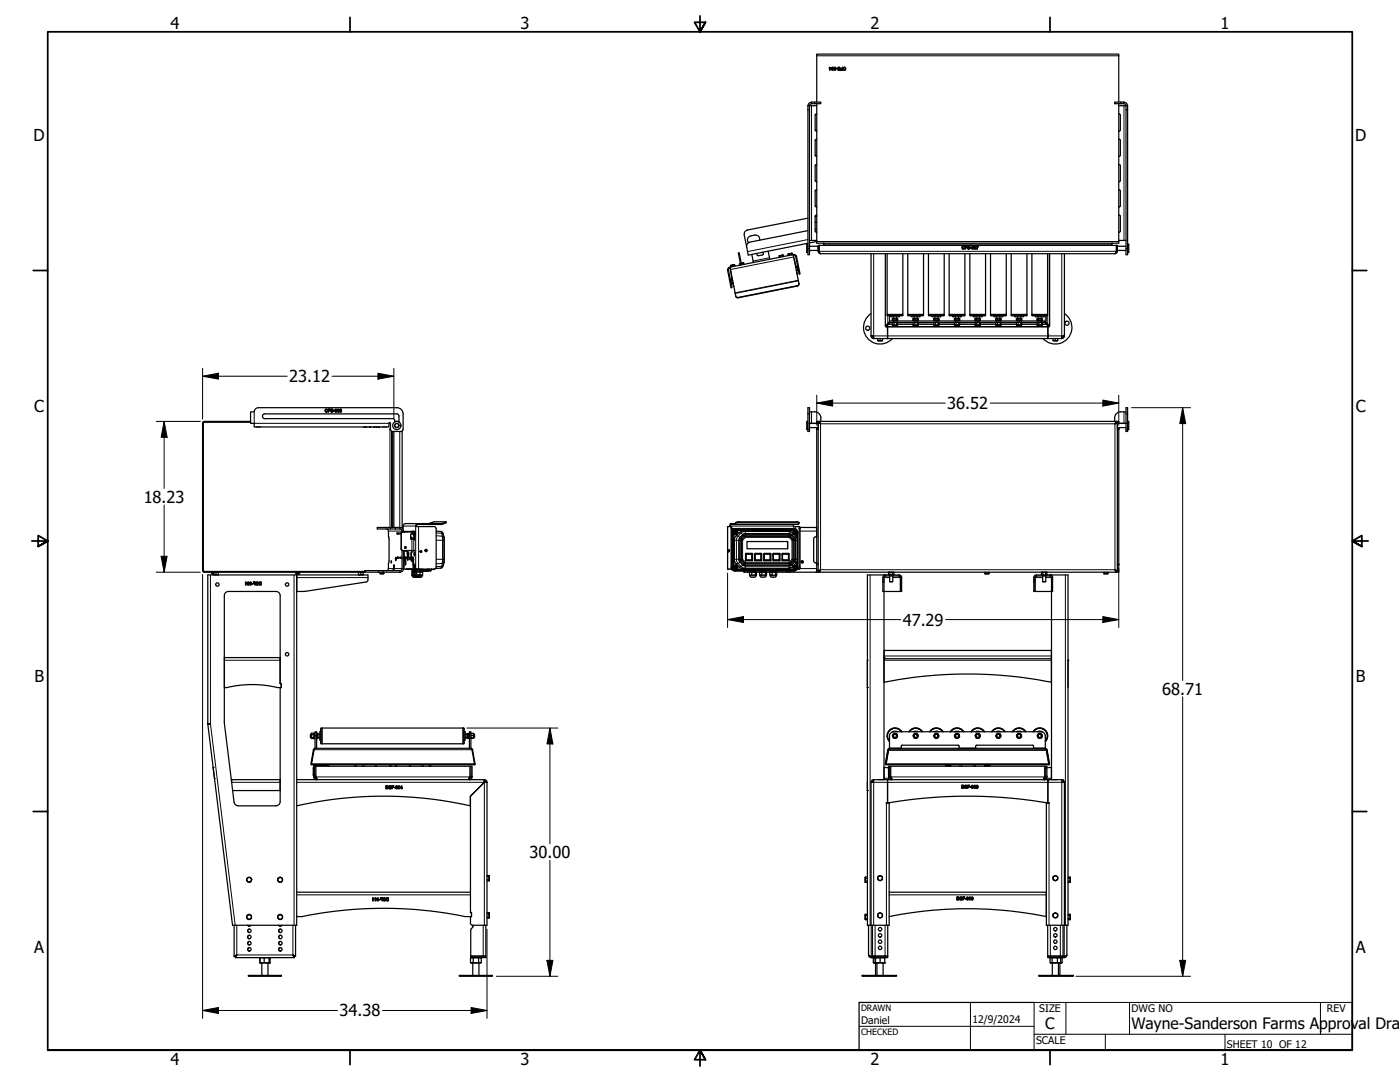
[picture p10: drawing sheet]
<svg xmlns="http://www.w3.org/2000/svg" width="559mm" height="432mm" viewBox="0 0 559 432" stroke-linecap="round" stroke-linejoin="round" font-family="sans-serif">
<defs><g id="words">
<g font-size="6.6">
<text x="68.1" y="11.7">4</text>
<text x="207.8" y="11.7">3</text>
<text x="347.5" y="11.7">2</text>
<text x="487.2" y="11.7">1</text>
<text x="13.4" y="56.4">D</text>
<text x="540.9" y="56.4">D</text>
<text x="115.4" y="152.5">23.12</text>
<text x="13.7" y="164.3">C</text>
<text x="378.1" y="163.3">36.52</text>
<text x="541.2" y="164.3">C</text>
<text x="57.4" y="200.7">18.23</text>
<text x="360.3" y="249.6">47.29</text>
<text x="13.7" y="272.3">B</text>
<text x="541.2" y="272.3">B</text>
<text x="463.9" y="277.2">68.71</text>
<text x="211.3" y="342.4">30.00</text>
<text x="13.7" y="380.2">A</text>
<text x="541.2" y="380.2">A</text>
<text x="135.5" y="405.6">34.38</text>
<text x="68.1" y="424.9">4</text>
<text x="207.8" y="424.9">3</text>
<text x="347.5" y="424.9">2</text>
<text x="487.2" y="424.9">1</text>
</g>
<g font-size="6.3">
<text x="417.2" y="410.6">C</text>
<text x="451.6" y="410.7">Wayne-Sanderson Farms Approval Dra</text>
</g>
<g font-size="4.2">
<text x="414.8" y="403.9">SIZE</text>
<text x="451.6" y="403.9">DWG NO</text>
<text x="529.7" y="403.9">REV</text>
<text x="343.7" y="408.8">Daniel</text>
<text x="388.1" y="408.2">12/9/2024</text>
<text x="413.5" y="416.6">SCALE</text>
<text x="489.7" y="418.3">SHEET 10 OF 12</text>
</g>
<g font-size="3.5">
<text x="343.7" y="403.4">DRAWN</text>
<text x="343.7" y="412.9">CHECKED</text>
</g>
</g></defs>
<!-- layer: Visible (ANSI) -->
<g fill="none" stroke="#000" stroke-width=".49">
<path d="M331.1 26.8l.2 .3h.5l-.6 .9-.3-.7zM331.3 27.3h.3l-.3 .5zM332.1 27.1a.35 .35 0 0 1 .5 .3 .35 .35 0 0 1-.5 .3zM332.1 26.8a.53 .53 0 0 1 .7 .7 .53 .53 0 0 1-.9 .2zM333 27a.48 .48 0 0 1 .7 .4 .48 .48 0 0 1-.8 .4zM333.1 27.1a.35 .35 0 0 1 .4 .3 .35 .35 0 0 1-.5 .3zM333.8 27.3l.4 .1zM334.4 27l.6-.2 .3 .4a.31 .31 0 0 0-.4-.3 .31 .31 0 0 0-.2 .5h.3a.35 .35 0 0 1 .1 .7 .36 .36 0 0 1-.6-.4l.3 .3 .3-.2-.7-.5zM335.6 27.4h.5l.2-.6v1.3h-.8l.6-.2v-.3zM336.7 27a.56 .56 0 0 1 .8 .1 .56 .56 0 0 1-.2 .8 .56 .56 0 0 1-.8-.2 .47 .47 0 0 0 .8 .1 .47 .47 0 0 0-.1-.7 .47 .47 0 0 0-.7 .2zM322.5 42.2h3.5M323.9 40.7h3.7v.7h-3.7l-.5 .2-.3 .6v59.4h-.6v-59.4"/>
<path d="M323.9 40.8l-.8 .3-.6 1.1M326 40.7v-19.1h120.5v19.1M326 41.4v55.6h120.5v-55.6M326 55.6l-.6 .4v6l.6 .4M326 45.5l-.6 .4v6l.6 .4M446.5 55.6l.7 .4v6l-.7 .4M446.5 45.5l.7 .4v6l-.7 .4M446.5 42.2h3.6M448.6 40.8l1.2 .6 .2 .8M448.6 40.7h-3.7v.7h3.7l.6 .2 .2 .6v59.4h.7v-59.4M325.4 76.2v5.9l.4 .4M325.4 66.1v6l.4 .4"/>
<path d="M325.8 72.5h.2M326 75.8l-.6 .4M326 65.7l-.6 .4M446.5 75.8l.7 .4M446.5 65.7l.7 .4M446.5 72.5h.3M447.2 76.2v5.9l-.4 .4M447.2 66.1v6l-.4 .4M299.3 96.7l-1 .7-.3 1.2M303.2 95.9a1.68 1.68 0 0 0-1.9-2.1l-1.6 .4a1.64 1.64 0 0 0-.9 2.7M322 97.5h.3v3.3h-.3zM322.3 99.9h.2"/>
<path d="M322.3 98.3h.2M322.5 87.1l-24.1 4.7a1.64 1.64 0 0 0-1.3 1.9l1.6 8.1 23.8-4.7M322.5 92l-23.2 4.6M323.1 98.3h3.5v1.6h-3.5M323.1 96h2.9M325.4 88.7h.6M325.8 92.7h.2M325.8 82.6h.2M325.9 96l.1 .4-2.9 .5M326 85.9l-.6 .4v5.9l.4 .4M326 86.4l-.6 .1M326 91.3l-.6 .1"/>
<path d="M326.6 97.9h.3v2.4h-.3zM328.4 97l.4 .5M328.8 97v.9v-.5M384 98.4l.5-.3 .5 .5a.47 .47 0 0 0-.8-.1 .47 .47 0 0 0 .1 .7 .47 .47 0 0 0 .7-.2 .6 .6 0 0 1-.9 .3 .6 .6 0 0 1-.1-.9zM385.2 98.2h.8l-.6 .1v.4h.5l-.5 .1v.6zM386.3 98.2h.7l.1 .3-.3-.2-.4 .2 .5 .3a.37 .37 0 0 1-.1 .6 .37 .37 0 0 1-.5-.4l.2 .3 .5-.2-.7-.4zM387.3 98.9l.4 .1zM388 98.3a.51 .51 0 0 1 .7 .5 .51 .51 0 0 1-.8 .4zM388.1 98.4a.38 .38 0 0 1 .5 .4 .38 .38 0 0 1-.5 .3zM389 98.3a.52 .52 0 0 1 .6 .5 .52 .52 0 0 1-.7 .5zM389.1 98.4a.38 .38 0 0 1 .4 .4 .38 .38 0 0 1-.5 .3zM389.7 98.2h.9l-.5 1.2 .3-1z"/>
<path d="M443.7 97v.9v-.5M444.1 97l-.4 .5M445.6 97.9h-118.6v2.4l.5 .9M445.6 97.9v2.4M445.6 97.9v2.4h.4M445.6 97.9h.4v2.4M446.5 85.9l.7 .4v5.9l-.4 .4M446.5 92.7h.3M446.5 82.6h.3M446.5 96h2.9M449.4 98.3h-3.4v1.6h3.4M450.1 99.9h.1"/>
<path d="M450.1 98.3h.1M450.2 97.5h.3v3.3h-.3zM291.4 106.6l-.8 .5-.2 .7 1.4 7h.3l-1.3-7.1 .1-.4 .5-.3M291.6 106l.1 .6M291.6 108.1l.4 3.5M291.8 105.9l-.2 .1M292 105.9l.1 .6M292.3 113l.6 1.4M292.3 111.5l-.5 .1-.1 .4M292.4 105.8l-.6 .1M292.4 111.9l-.7 .1 .3 1 .6-.1M292.8 105.8h-.4"/>
<path d="M292.8 105.8l.1 .5M293 105.7l-.2 .1M293 105.7h.2M293 105.7l-.6 .1M293.2 105.7l.1 .5M295.2 105.3l.1 .5M295.4 105.2h.1M295.4 105.2l-.2 .1M295.5 105.2l-.5 .7M295.5 105.2h-.1M295.9 105.1l-.1 .7M295.9 105.1l-.9-4.2h-.3l.8 4.3"/>
<path d="M295.9 105.1h.1M296.4 105.1h-.4M296.4 105.1l.1 .5M296.6 105l-.2 .1M296.6 105h.2M296.6 105l-.6 .1M296.6 105h.1M296.7 105h.1M296.8 105l.1 .5M300.1 101.5l.6 3.3M304.6 100.6v1l-1.9 .5-.4-.2-.2-.8M306.6 100.2l.7 3.3"/>
<path d="M311 102.2l.1 .5M311.1 102.1l-.1 .1M311.4 102.1l.1 .5M311.8 102l-.7 .1M312.2 101.9l-.4 .1M312.2 101.9l.1 .6M312.4 101.8l-.2 .1M312.4 101.8h.2M312.4 101.8l-.6 .2M312.6 101.8l.1 .6M314.5 101.5l.1 .5M314.7 101.4l-.2 .1"/>
<path d="M315 101.4l.1 .5M315.3 101.2h.5M315.3 101.2l-.6 .2M315.8 101.2l.1 .5M315.9 101.1l-.1 .1M315.9 101.1h.3M315.9 101.1l-.6 .1M316.2 101.1l.1 .6M316.6 101.6l.9 .1 .4 .6 1.4 7.1h-.3l-1.4-7-.3-.4h-.6M316.9 103.1l1 3.3M317.6 106.5l.5-.1 .2 .4M318.2 107.8l-.1 1.5"/>
<path d="M318.3 106.8l.2 .9-.6 .2M318.3 106.8l-.7 .1M318.9 113.1l-2.3-11.5-25.2 5 2.3 11.5M318.9 113.1l-.1 .6-.6 .5-23.6 4.7-.7-.2-.2-.6M318.9 113.1l-.1 .5-.6 .4-23.8 4.7-.7-.6M326.6 100.3l.2 .7 .7 .2M326.9 100.3l.3 .5M327.5 101.2h117.5M347.7 101.2v32.9M353.4 101.2v28.9M354.1 101.2v24.3h6.3v-24.3M362.3 101.2v24.3h6.3v-24.3"/>
<path d="M370.6 101.2v24.3h6.3v-24.3M378.8 101.2v24.3h6.3v-24.3M387.1 101.2v24.3h6.3v-24.3M395.4 101.2v24.3h6.2v-24.3M403.6 101.2v24.3h6.3v-24.3M411.9 101.2v24.3h6.2v-24.3M418.9 101.2v29M424.9 101.2v32.9M445.6 100.3l-.6 .9M445.6 100.3l-.2 .5M446 100.3l-.3 .7-.7 .2M347.7 125.1a6.6 6.6 0 0 0-1.5 9.9 6.6 6.6 0 0 0 10 .1"/>
<path d="M347.7 134.1l.1 .6 .9 .4M347.7 134l1 .1v1M347.7 134.1h.4M348.1 134.1l.6 .6M348.1 134v.1M348.3 134.1l.4 .4M348.7 135.1h75.1M350.3 135.9l.5 .1M350.3 135.1v.8M350.8 136h.9M351.3 135.9l-.5 .1M351.3 135.9l.4 .1"/>
<path d="M351.3 135.1v.8M352.2 135.9l-.5 .1M352.2 135.1v.8M353.7 130.4h65M354.1 125.5v.3M354.1 125.8l6.1 .2M354.3 130.4v4.7zM354.4 129.1h.2l-1.2 1.1h.2M354.4 129.1l-1 1.1M354.6 129.1l-1 1.3 1-1M354.6 129.1v.3M354.6 129.4l-.9 1h64.9"/>
<path d="M354.8 128.9l-.2 .2M354.9 128.8l.1-.1-.6 .4M354.9 128.9l-.2 .2M355 128.8l-.2 .1M355 128.7l-.4 .7M355 128.7v.1M355.3 126l.2 .4h3.5l.1-.4M356.2 129.7l2 .1M356.2 129.7l1.9 .1M356.2 127.9l1.1 .1M356.2 127.3v.6M356.2 128.8v.9"/>
<path d="M356.2 128.7h.1M356.6 129.8v.3h1.3v-.3M356.6 126.4v.8M356.6 128v.1M356.7 128.1h-1.7v.6M356.7 128.1h58.9M356.8 128.7h.2M356.8 127.3v.6M356.9 128.8v.9M357.3 127.2l1 .1M357.3 127.2l-1.1 .1M357.8 128.7h.2l-.1 1"/>
<path d="M357.9 126.4v1.7M358.2 129.7v.1M358.2 128.7l-.1 1.1M358.3 127.9l-1 .1M358.3 127.3v.6M360.4 125.5l-.2 .5M362.3 125.5v.3M363.6 126l.2 .4h3.4l.2-.4M364.4 129.7h2.1M364.4 127.9l1.1 .1M364.4 127.3v.6M364.4 128.8v.9"/>
<path d="M364.4 127.3h.1M364.4 127.9h.1M364.5 127.9l1 .1M364.5 128.7h.1M364.9 129.8v.3h1.2v-.3M364.9 126.4v.8M364.9 128v.1M365 128.7h.3M365 127.3v.6M365.1 128.8v.9M365.5 127.2l1 .1M365.5 127.2l-1 .1"/>
<path d="M365.5 127.2l1.1 .1v.6l-1.1 .1M365.5 127.2l-1.1 .1M366 128.7h.2v1M366.1 126.4v1.7M366.5 128.7v.1M366.5 127.9l-1 .1M366.5 128.8v.9M368.6 125.5l-.2 .5-6-.2M370.6 125.5l.2 .5h5.9l.2-.5M371.8 126l.2 .4h3.5l.1-.4M372.7 129.7l2 .1M372.7 127.9l1.1 .1"/>
<path d="M372.7 127.3v.6M372.7 127.3h.1M372.7 127.9h.1M372.8 128.7l-.1 1M373.1 126.4v.8M373.1 128v.1M373.3 128.7h.2M373.3 127.3v.6M373.4 128.8v.9M373.8 127.2l1 .1M373.8 127.2l-1.1 .1M374.3 128.7h.2"/>
<path d="M374.3 127.3v.6M374.4 126.4v.8M374.4 128v.1M374.4 128.8v1.3h-1.3v-.3M374.7 129.7v.1M374.8 128.7v.1M374.8 128.8v.9h-2.1M374.8 127.9l-1 .1M374.8 127.3v.6M378.8 125.5l.3 .5h5.8l.2-.5M380.1 126l.2 .4h3.4l.2-.4M380.9 129.7l2 .1"/>
<path d="M380.9 127.9l1.2 .1M380.9 127.3v.6M380.9 128.8v.9M381 128.7h.1M381.4 129.8v.3h1.2v-.3M381.4 126.4v.8M381.4 128v.1M381.5 128.7h.3M381.5 127.3v.6M381.6 128.8v.9M382.1 127.2l.9 .1M382.1 127.2l-1.2 .1"/>
<path d="M382.1 127.2l1 .1M382.5 128.7h.2M382.6 126.4v1.7M382.7 128.8v.9M383 129.7l-.1 .1M383 128.7v1h-2.1M383 127.9l-.9 .1M383.1 127.9l-1 .1M383.1 127.3v.6M387.1 125.5v.3M387.1 125.8l.2 .2M387.3 126h5.9"/>
<path d="M388.3 126l.2 .4h3.5l.1-.4M389.2 129.7l2 .1M389.2 129.7l1.9 .1M389.2 127.9l1.1 .1M389.2 127.3v.6M389.2 128.8v.9M389.3 128.7h.1M389.6 129.8v.3h1.3v-.3M389.6 126.4v.8M389.6 128v.1M389.8 128.7h.2M389.8 127.3v.6"/>
<path d="M389.9 128.8v.9M390.3 127.2l1 .1M390.3 127.2l-1.1 .1M390.3 127.2l1 .1v.6l-1 .1M390.8 128.7h.2l-.1 1M390.9 126.4v1.7M391.2 129.7v.1M391.3 128.7v.1M391.3 129.7l-.2 .1M391.3 127.9l-1 .1M391.3 128.8v.9M393.4 125.5l-.2 .5"/>
<path d="M395.4 125.5l.2 .5h5.8l.2-.5M396.6 126l.2 .4h3.4l.2-.4M397.4 129.7l2.1 .1M397.4 127.9l1.2 .1M397.4 127.3v.6M397.4 128.8v.9M397.4 127.3h.1M397.4 127.9h.1M397.5 127.9l1.1 .1M397.5 128.7h.1M397.9 129.8v.3h1.2v-.3M397.9 126.4v.8"/>
<path d="M397.9 128v.1M398 128.7h.3M398 127.3v.6M398.1 128.8v.9M398.6 127.2l1 .1M398.6 127.2l-1.1 .1M398.6 127.2l-1.2 .1M399 128.7h.2v1M399.1 126.4v1.7M399.5 129.7v.1M399.5 128.7l.1 .1M399.6 128.8l-.1 .9h-2.1"/>
<path d="M399.6 127.9l-1 .1M399.6 127.3v.6M403.6 125.5l.2 .5h5.9l.2-.5M404.8 126l.3 .4h3.4l.2-.4M405.7 129.7l2 .1M405.7 127.9l1.1 .1M405.7 127.3v.6M405.7 127.3h.1M405.7 127.9h.1M405.8 128.7l-.1 1M406.2 126.4v.8M406.2 128v.1"/>
<path d="M406.3 128.7h.2M406.3 127.3v.6M406.4 128.8v.9M406.8 127.2l1 .1M406.8 127.2l-1.1 .1M407.3 128.7h.2M407.4 127.3v.6M407.4 126.4v.8M407.4 128v.1M407.5 128.8l-.1 1.3h-1.2v-.3M407.7 129.7v.1M407.8 128.7v.1"/>
<path d="M407.8 128.8v.9h-2.1M407.8 127.9l-1 .1M407.8 127.3v.6M411.9 125.5l.2 .5h5.9l.1-.5M413.1 126l.2 .4h3.4l.2-.4M413.9 129.7l2.1 .1M413.9 127.9l1.2 .1M413.9 127.3v.6M413.9 128.8v.9M414 128.7h.1M414.4 129.8v.3h1.2v-.3M414.4 126.4v.8"/>
<path d="M414.4 128v.1M414.5 128.7h.3M414.5 127.3v.6M414.7 128.8v.9M415.1 127.2l1 .1M415.1 127.2l-1.2 .1M415.5 128.7h.2v1M415.6 128.1h1.6v.6h-62.2M415.6 126.4v1.7M416 129.7v.1M416 128.7v1h-2.1M416.1 127.9l-1 .1"/>
<path d="M416.1 127.3v.6M417.3 128.8l.2 .2zM417.3 128.8l.3 .3M417.3 128.8h.1M417.3 128.8l.4 .3M417.6 129.1l1 1.3-1-1M417.6 129.1v.3M417.7 129.1l1.2 1-1-1M417.7 129.1l.2 .1M417.7 129.2l1 1.2zM417.7 129.2l1.2 1M417.9 129.1l-.7-.4 .4 .7"/>
<path d="M417.9 129.2l1 1M418.2 135h.1M418.2 133.9v.1M418.2 134.4v.1M418.3 130.4v4.7v-1M418.3 129.7v.1M420.3 135.9l.5 .1M420.3 135.1v.8M420.8 136h.9M421.3 135.9l-.5 .1M421.3 135.9l.4 .1M421.3 135.1v.8"/>
<path d="M422.2 135.9l-.5 .1M422.2 135.1v.8M424.2 134.1l-.4 .4M424.4 134.1l-.6 .6M424.4 134.1h.5M424.4 134v.1M424.9 134.1l-.2 .6-.9 .4M424.9 134l-1.1 .1v1M424.9 125.1a6.6 6.6 0 0 1 1.4 9.9 6.6 6.6 0 0 1-10 .1M81.1 168.8v58.9l.2 .4h64.3M81.5 168.4l-.4 .4M81.5 168.4h18.5"/>
<path d="M81.5 168.5l-.4 .4M100 168.2h-18.5l-.6 .4 .1 59.6 64.6 .2M102.3 170.4h1.7M103.1 162.7l-1.1 .5-.5 1.2h-1.5v4.5h1.5v1.5h53.7v-1.5l.3-.3 .4 .3v2.8l.5 .4 3.7 .1 .6-.3 .2-.5-.1-6.8-.4-1-1.4-.8-55.9-.1M129.9 163.3l.5-.1 .3 .4a.46 .46 0 0 0-.7-.1 .46 .46 0 0 0 .1 .7 .46 .46 0 0 0 .7-.2 .62 .62 0 0 1-1 .3 .62 .62 0 0 1 .1-1zM131 163.2h.8l-.6 .2v.4h.6l-.6 .1v.6zM132.1 163.3h.7l.1 .3-.3-.3-.4 .2 .5 .3a.37 .37 0 0 1-.1 .7 .37 .37 0 0 1-.5-.4l.2 .3 .5-.3-.7-.3zM133.1 163.9l.4 .1zM133.8 163.3a.51 .51 0 0 1 .7 .6 .51 .51 0 0 1-.8 .4zM133.9 163.5a.37 .37 0 0 1 .4 .4 .37 .37 0 0 1-.5 .3zM134.8 163.3a.51 .51 0 0 1 .6 .6 .51 .51 0 0 1-.7 .4zM134.9 163.4a.37 .37 0 0 1 .4 .5 .37 .37 0 0 1-.5 .2z"/>
<path d="M135.7 163.3h.6l-.5 .1-.1 .3a.41 .41 0 0 1 .6 .2 .41 .41 0 0 1-.2 .6 .41 .41 0 0 1-.6-.4l.2 .2a.3 .3 0 0 0 .5-.2 .3 .3 0 0 0-.2-.4 .3 .3 0 0 0-.4 .2zM145.2 170.4h.7M145.5 170.4h.1M146.3 170.4h.1M147.3 170.4h.8M147.6 170.4h.3M149 170.4h.6M149.2 170.4h.2M150 170.4h.6M150.2 170.4h.2M150.9 170.4h.7M151.1 170.4h.2"/>
<path d="M152.8 170.4h1.6M155.8 169.4h.1M155.9 171.2h-.3l.3 .1M156.3 172.1v38.4M157.2 172.2v38.3M157.5 168.4v-.9l-.4-.4h-51.5a.96 .96 0 0 1-.8-1 .96 .96 0 0 1 .8-.9h52.8l.8 .5v2.7M157.5 168.2h.7M158.6 168.2h.6M160.5 172.1v38.7M322 168.2h.3v3.2h-.3zM322.3 169h.2M322.3 170.6h.2"/>
<path d="M322.5 162.7h.6v9.5h-.6zM323.1 168.9v.1M323.1 164.4a3.9 3.9 0 0 1 4 .9l.6 1.5M323.1 168.9l3.5 .1v1.6h-3.5M326 170.6v54.6h.6M326 169v-.8h120.5v.8M326.1 171.3h.5M326.6 168.6l.9 .5M326.6 168.6v59.4M327 168.2l.5 .9zM327.6 166.8v1.4M444.9 166.8v1.4"/>
<path d="M445.6 168.5v-.3l-.6 .9M445.6 168.5l-.6 .6M445.6 168.6l-.6 .5M445.6 168.6h.4M446 168.6l-1 .5M446 171.3h.5M446 168.6v59.4M446.5 171.3v53.9h-.5h.5M446.5 170.6v.7M446.6 171.2l-.1 .1M447.4 164.3l-1.6 .6-.7 .8-.2 1.1M447.4 164.4h2"/>
<path d="M449.4 169h-3.4v1.6h3.4M449.4 162.7h.7v9.5h-.7zM449.4 168.9v.1M450.1 169h.1M450.1 170.6h.1M450.2 168.2h.3v3.2h-.3zM154.2 211.1l.8 .6v2.5M155 214.2h.1M155.1 214.2v10.4M158.6 212.7v.4h.5M158.6 213.1l-.1-.4h.6v.4M158.9 213.1h.2"/>
<path d="M160.1 219.1l.6 .6M160.1 212.9v6.2M160.2 212.7h-.6v.4h.4M160.2 219.1l.6 .6M160.5 219.6v7.3l-.5 .7-14.4 .1v.7h14.1a1.44 1.44 0 0 0 1.4-1.5v-7.2M160.7 219.7h4.5l-.9 .2-.2 1.9M160.7 212.3l-.6 .6M160.7 212.3h4.3M160.8 212.3l-.6 .6M161.1 212.3a1.5 1.5 0 0 0-1.4-1.8h-9.1v.6h9.1a.94 .94 0 0 1 .8 1.3M161.1 212.1l.1 .2M161.4 219.7l1.3 .2 .1 .3a1.11 1.11 0 0 1 0 1.5"/>
<path d="M161.4 212.3l1.3-.2v.2M161.7 218.2l.3 .2-.3 .4zM161.8 219.7l.1 .2M161.9 212.1l-.1 .2M161.9 218.2v.6M162.4 219.9l.3 2.5M163.9 214.4h.1M164 214.4v.7M164.3 214.4l.1 .7zM164.4 212.1v.2M164.9 213.1l-1 .2 .2 1.8M164.9 213.1l.2 .4"/>
<path d="M165 213.5h.1M165 212.1h.1M165.1 213.5l.1-.4v2h-1.1M165.1 212.1l-.2 1M165.1 212.1l.1 .3M165.2 212.4v.7zM165.2 212.1h-1.2v.2M165.2 212.1v.3M165.2 212.1h.5l.1 .7-.1 .7h-.7M165.3 212.8h.5M165.4 214v1.5zM166.8 209a.98 .98 0 0 0-.9 1.1h7.6l.4 .3 .2 16.1-.6 .6h-12.5"/>
<path d="M168 219.7a.35 .35 0 0 1 .3 .4 .35 .35 0 0 1-.3 .4M170 219.3a.44 .44 0 0 1 .4 .4 .44 .44 0 0 1-.4 .4M174.1 211.9l2 .2 .7 .8 .4 2.2v8.6l-.4 2.3-.3 .5-2.7 .4M176.9 213l.4 2.2v8.4l-.4 2.2M178 208.2l-1.8 .8h-14.4a1.03 1.03 0 0 0-.9 1.1l-.1 1M178 208.2h-4.7l-2.2 .8M178 208.3l.1 .3-1.8 .7h-9.5l-.5 .3-.1 .5M290.4 210.1h1.6l.1 .5-.1 16.5h-1.6zM290.6 219.7v.8zM291 219.3v.8zM291.6 210.1v17M292.8 211l-.7 .4"/>
<path d="M292.8 211h.1M293.1 212.4v.3M293.2 212.1l-.1 .8M293.3 211h23.7a1.65 1.65 0 0 1 1.5 1.5v13.8a1.62 1.62 0 0 1-1.7 1.6h-23.8l-1-.8M293.3 211l-1.2 .5M293.3 211.9a.57 .57 0 0 1 .5 .6 .57 .57 0 0 1-.5 .6M293.3 210.9l-1.1 .5M293.6 211.8a.74 .74 0 0 1 .6 .7 .74 .74 0 0 1-.6 .8M293.7 213.1l.2-.2-.3 .3M293.8 212l.1 .1M293.9 212.1l-.5-.2 .6 .2M293.9 213l-.5 .2 .6-.2"/>
<path d="M293.9 212.1v.9M293.9 212.1h.1M294 212.1l-.1 .9M295 212.6l1.8-.7h17.7l1.4 .4 1.9 1.8 .4 .8 .1 8.5-.3 .9-1.7 1.9-2.1 .7h-17.4l-1.3-.3-1.9-1.8-.5-1.2v-8.3l.5-1.3zM296.5 213.4l.8-.5h18l.5 .3 1.8 2.1-.1 8.6-2.2 2h-18l-.6-.3-1.5-1.4-.3-.9v-7.8l.2-.7zM297.2 214.1l17.9-.1 1.4 1.5v7.8l-1.4 1.5h-17.7l-1.5-1.6v-7.6zM314.4 216.1h-16.2v2.9h16.2v-2.9v2.9M316.5 212.4v.3M316.6 212.1v.8a.73 .73 0 0 1 .6-1.1 .73 .73 0 0 1 .8 1 .73 .73 0 0 1-1.1 .4M316.8 211.9a.57 .57 0 0 1 .5 .6 .57 .57 0 0 1-.5 .6M316.8 210.9l.6 .2M316.8 209.3l-.1 .8h2.5l.1 .5v16.1l-.1 .4h-1"/>
<path d="M317.1 211.8a.73 .73 0 0 1 .6 .7 .73 .73 0 0 1-.6 .8M317.1 211.9l.3 .2M317.3 211.6l.8 .5 .1 2.7M317.4 212.9l-.3 .3M317.4 213l-.5 .2 .6-.2M317.4 212.1l-.5-.2 .6 .2M317.4 212.1v.9M317.4 212.1h.1M317.5 212.1l-.1 .9M318.8 210.1v17M318.9 208.8l-.1-.4-.6-.2h-23.6l-.8 .2-.4 .6h-1.8l-.2 1.1M318.9 208.9l-.2 .4h-27.1l-.2 .8"/>
<path d="M318.9 208.9l-.3-.3h-24.3l-.9 .7M319.3 210.5h6.7M325.7 210.5l.3 3.7a.93 .93 0 0 0-1.2 .9v8.7a.93 .93 0 0 0 1.2 .8v3.8M325.9 211.1h.1M84.5 228.9l.4 .1M84.5 228.4v.5M84.8 228.1h.1M84.9 229h.4M85.2 228.4v.5l-.3 .1M85.3 229.3h1.9M85.3 228.4h1.9M85.3 228.4v1"/>
<path d="M85.7 228.1h.1M86.2 228.4v.9M87.2 228.4v1M98 232.3l.4 .2-.3 .1v.9zM98.8 232.3a.51 .51 0 0 1 .7 .6 .51 .51 0 0 1-.8 .4zM98.9 232.5a.34 .34 0 0 1 .5 .4 .34 .34 0 0 1-.6 .2zM99.8 232.3a.51 .51 0 0 1 .6 .6 .51 .51 0 0 1-.7 .4zM99.8 232.5a.35 .35 0 0 1 .5 .3 .35 .35 0 0 1-.5 .3zM100.5 232.9l.5 .2zM101.1 232.2h.8v1.3l-.2-.6h-.5l.5-.1v-.4zM102.3 232.3a.4 .4 0 0 1 .6-.1 .4 .4 0 0 1-.1 .7l-.4 .1a.36 .36 0 0 0 .3 .4 .36 .36 0 0 0 .4-.3 .43 .43 0 0 1-.5 .4 .43 .43 0 0 1-.2-.7l.5-.2-.2-.3-.5 .3zM103.5 232.4l.8-.2v1.3l-.9-.3z"/>
<path d="M103.5 232.5l.6-.1v.9h-.5zM118.1 228.9l.4 .1M118.1 228.4v.5M118.4 229.4h28.5v2l-.7 .9-24.2 3.7h-3.6zM118.4 229.4v139.9h-25.6l-9.9-80.4M118.4 229.4h-35.5v59.4M118.4 229.9h.1M118.4 228.1h.1M118.5 229h1.1M118.9 228.4v.5M119.3 228.1h.1M119.6 228.9l-1.1 .1"/>
<path d="M119.6 228.4v.6M143.1 229.3h1.9M143.1 228.4h1.9M143.1 228.4v1M144 228.4v.9M145 228.4v1M151.7 228.9l.4 .1M151.7 228.4v.5M152.1 229h1.1M152.4 228.4v.5M153.2 228.9l-1.1 .1M153.2 228.4v.6"/>
<path d="M155 224.6v2.5l-.8 .6M155 224.6h.1M156.2 223.8v.9zM156.3 227.7l.8-.4 .2-2 .1 1.8-.8 .6M157.9 222.4v1.4zM158.5 222.4h.6v.3h-.6zM158.6 222.4v.3M158.9 222.7h.2M159.6 222.4h.6v.3h-.6zM160 222.7h.2M161.1 220.4l.2 .5-.2 .9M161.1 222.7h2.5l.4 .6"/>
<path d="M161.1 222.4h2.5l.5 .2M161.1 223.4l.1 .4M161.1 225.3v1.4M161.1 226h.2M161.1 223.8h.1M161.2 223.8l.1-.4 .1 .4M161.3 220.5v1.2M161.3 222.7v.7zM161.3 222.7h.1M161.4 223.1h.6M161.7 224l.3 .5-.2 1zM161.9 224.2v1.2"/>
<path d="M161.9 222.7v1.1h-.7M161.9 222.7h.1M162.1 227.1l2.3 .1-2-.1M162.1 222.7l.6 .6M162.7 223.1v.3M162.7 223.4h.1M162.8 220.5l.1 1.2zM162.9 221.7l.1 .7M162.9 227.1l1.5 .1M164.1 223.4h.1M164.1 221.8v1.6M164.2 220.5l-.1 1.2"/>
<path d="M164.3 223.8h.1M164.3 222.4v1.4M164.3 222.4l.2 .3M164.3 223.8l.2-.4v.4M164.3 222.4h.2M164.3 222.4h.1M164.4 229.5h.3M164.4 227.1l.8 .1M164.4 227.1v.8h.4M164.4 227.9h.3M164.5 222.7v.7zM164.5 222.4v.3"/>
<path d="M164.5 222.4h.5v1.4h-.7M164.5 229.5v.3a1.41 1.41 0 0 0 1.9 .6M164.5 229.5h.8M164.6 223.1h.5M164.7 228.3v1.2h.6M164.7 227.1v.8h.9M164.8 227.9h.8M164.8 227.9v.4M165 226.7h.1M165 224.2v1.1M165 225.3h.2M165 225.3h.1"/>
<path d="M165.1 225.3l-.1-1.3v1.5M165.1 225.3v1.4M165.1 225.3l.1 .3M165.1 226.7l.1-.4v.4M165.2 225.6v.7zM165.2 230.4h1zM165.2 228.3h-.8l.1 1.2M165.2 228.3h.8M165.2 228.3l.1 1.2M165.2 225.3v.3M165.2 225.3h.5l.1 .7-.1 .7h-.7M165.2 229.5h.3"/>
<path d="M165.2 227.1l.9 .1M165.2 227.1v.8h.4M165.2 227.9h.3M165.3 226h.5M165.3 229.5v.3a1.41 1.41 0 0 0 2 .6M165.3 229.5h.9M165.4 220.3l.1 1.6zM165.5 228.3v1.2h.7M165.5 220.5v1.2M165.5 227.1v.8h.9M165.6 227.9h.8M165.6 227.9v.4"/>
<path d="M166 228.3l2.7 .1v1.1h-1.1M166 228.3l.2 1.2M166 230.4h1zM166 229.5h.3M166 227.9h.3M166.1 227.1l.6 .1M166.1 227.1l-.1 .8h.4M166.2 229.5v.6l.5 .3 1.5-.1 .4-.8M166.2 229.5h2.4M166.3 228.3v1.2h1.3v-1.2M166.3 227.1v.8h1.3l.1-.7M166.4 227.1l3.4 .2h-1.1"/>
<path d="M166.4 227.9h1.9M166.4 227.9v.4M166.8 230.4h1.1zM168.3 227.9h.4M168.3 227.9v.4M168.6 229.5h.1M168.7 227.3v.6h-1.1M171.3 227.1l-.3 .8zM172.2 227.1l-.4 .8h-3.1M173.5 227.1l-1.3 .2M293.1 226.1v.3M293.2 225.9l-.1 .8"/>
<path d="M293.3 225.7a.55 .55 0 0 1 .5 .6 .55 .55 0 0 1-.6 .5M293.9 226.7l-.2 .2M293.9 225.9l-.3-.3a.69 .69 0 0 1 .6 .7 .69 .69 0 0 1-.6 .7M293.9 225.8l-.5-.2 .6 .2M293.9 226.8l-.5 .1 .6-.1M293.9 225.8v1M297 227.9v.5l2.2-.1v1.2h.9v-1.1M297.6 221l2.7-.1 .1 2.7-2.7 .1zM297.7 223.5h.1M297.8 221.1l-.1 2.4M298.6 227.9l-.2 .5M299.2 227.9h.9"/>
<path d="M299.3 229.5l.1 .6 .4 .3h1.5l.4-.9M299.6 228.3h-.4h2.7h-.4M299.6 228.3h1.9M299.6 227.9v.4M301.3 220.9h2.7l-.1 2.8h-2.6zM301.4 221.1v2.4M301.4 223.5h.1M301.4 221.1h.1M301.4 223.5v.1M301.5 228.4v1.1h-1.4M301.5 227.9h-1.4M301.5 227.9v.4"/>
<path d="M301.9 227.9h-.4M303.2 227.9h.9M303.4 229.5l.1 .6 .4 .3h1.4l.5-.9M303.6 228.3h-.4h2.8h-.4M303.6 228.3h2M303.6 227.9v.4M303.8 221.1h.1M303.8 223.5v.1M304.1 228.4v1.1h-.9v-1.1l-1.3-.1v1.2h-.4M304.9 220.9h2.7v2.8h-2.7zM305 223.5h.1M305.1 221.1v2.5"/>
<path d="M305.5 228.4v1.1h-1.4M305.5 227.9h-1.4M306 227.9h-.5l.1 .4M307.3 227.9h.9M307.4 221.1h.1M307.4 229.5l.2 .6 .3 .3 1.6-.1 .3-.8M307.5 223.5l-.1 .1M307.7 228.3h-.5h2.8h-.4M307.7 228.3h1.9M307.7 227.9v.4M308.2 228.4v1.1h-1v-1.2l-1.2 .1v1.1h-.5M308.5 221l2.8-.1v2.7l-2.7 .1z"/>
<path d="M308.7 221.1v2.4M308.7 221.1h.1M308.7 223.5l.1 .1M309.6 228.4v1.1h-1.4M309.6 227.9h-1.4M309.6 227.9v.4M310 227.9h-.4M311.1 221.1h.1M311.1 223.5v.1M312.1 221l2.8-.1v2.7l-2.6 .1zM312.3 223.5h.1M312.3 223.5l.1 .1"/>
<path d="M312.4 221.1l-.1 2.4M314.1 227.9l-.2 .5M314.7 221.1h.1M314.7 223.5v.1M315.4 227.9l-.2 .5M316.5 226.2v.2M316.6 226.7l.1-.7a.6 .6 0 0 0-.1 .7 .6 .6 0 0 0 .7 .3 .74 .74 0 0 0 .6-.9 .74 .74 0 0 0-1.1-.4h.1a.55 .55 0 0 1 .4 .7 .55 .55 0 0 1-.6 .4M317.1 225.6a.73 .73 0 0 1 .6 .7 .73 .73 0 0 1-.6 .7M317.3 225.7l.1 .1M317.4 226.7l-.2 .2M317.4 226.7l-.3 .2M317.4 226.8l-.5 .1 .6-.1"/>
<path d="M317.4 225.8l-.5-.2 .6 .2M317.4 225.8v1M318.2 224l-.1 2.7-.8 .6M320.1 223.8a.46 .46 0 0 1 .4 .4 .46 .46 0 0 1-.4 .5M325.9 227.7h.1M326 226.9l-.3 1.5M326.1 225.2l-.1 .1M327.5 227.4l-.5 1zM327.5 227.4l-.9 .6M352.8 229.4h6l.7 .2 .4 .9M352.8 229.6l-6.6-.2v139.9h1.5M353.5 229.4l-.7 .2-.4 .5v5.9h7v-5.5"/>
<path d="M354.6 229.3h2.2M354.6 228.4h2.2M354.6 229.3l.2 .1M354.6 228.4v.9M354.8 228.4h-.2M355.1 229.9l.1 2.3 1.1-.1v-2.2M355.1 232.1h1.2M355.2 228.4v.9M356.2 228.4v.9M356.6 228.4h.2M356.8 229.3l-.2 .1M356.8 228.4v.9"/>
<path d="M358.8 229.9h-5.3l-.7 .6v80.6M358.8 229.9l.6 .6M358.8 229.9l.6 .6v5.5h.5v-5.5M359.2 230l.2 .5M393.1 228.9h1.2M393.1 228.9h1.7M393.1 228.4v.5M393.5 228.4v.5M394.3 228.9h.5M394.3 228.4v.5M394.8 228.4v.5M413.1 230.5v5.5h7v-5.5"/>
<path d="M413.3 230l-.2 .5M413.7 229.9l-.6 .6M413.7 229.9h5.4l.6 .6v80.6M415.7 229.3h2.2M415.7 228.4h2.2M415.7 229.3l.2 .1M415.7 228.4v.9M415.9 228.4h-.2M416.2 229.9l.1 2.3 1.1-.1v-2.2M416.2 232.1h1.2M416.2 228.4v.9M417.3 228.4v.9"/>
<path d="M417.7 228.4h.2M417.9 229.3l-.2 .1M417.9 228.4v.9M419.1 229.4l.6 .2 .5 .9M419.7 229.4l-6.7 .2-.4 .9v5.5h.5M419.7 229.4h6.6v139.9h-1.4M419.7 229.4v.2M440.6 228.9h1.2M440.6 228.9h1.6M440.6 228.4v.5M441 228.4v.5M441.8 228.9h.4"/>
<path d="M441.8 228.4v.5M442.2 228.4v.5M445 227.4l.6 1v-.4M445 227.4l.6 .6M445 227.4l1 .6M445.6 228h.4M446.6 225.3l-.1 3.1h-136.5v1.1h-.4M419.7 259.6h-66.9v3.3h66.9v-1.1M89.5 262.4h22.3M89.5 262.9h.1M89.6 262.4v12h.8a43.3 43.3 0 0 1 20.5 0h1.4v-1.6h-.5v-10.4M111.8 262.9h.1"/>
<path d="M346.2 272.8v1.6M346.2 263.4v.1M352.8 272.3a171.4 171.4 0 0 1 66.9 0M419.7 262.4h.1M419.7 262.9h.1M426.3 263.4v.1M426.3 272.8v1.6M82.9 288.9l1.1-.1zM82.9 288.8h1.1zM124.3 293.1h-.4v1.2h.4M124.3 294.5l.1 .2 1-.2M124.3 294.6l.1 .1"/>
<path d="M124.4 292.6l-.1 2M124.4 292.6l-.1 1.9M124.4 294.3h.9M124.4 293.2h.9M124.4 292.6h.9M125.3 292.6l.1 1.9M125.3 292.6v.1M125.3 292.7l.1 .1M125.4 294.6l-.1 .1M125.8 298.6l-.7 .6M125.8 298.6l-.4 .6-1 5.7h-.3l1-5.7h.2M125.8 298.6v-6.6h.6v6.6"/>
<path d="M125.8 292.6h-.4v2.2h.4M125.8 298.6h62.2M126.4 292.6a.97 .97 0 0 1 .4 1.6v.5M126.4 293.1h.4M126.4 294.2h.4M126.8 292.6v2l-.4 .1M126.8 293.1h.8M126.8 294.3h.8M128 291.8l-.4 .2v3.4l.4 .2M128.6 290.5l-.6 .3 .1 5.8 .5 .2M184.7 290.5h-56.1v6.3h56.1M184.7 290.5l.6 .2v5.9l-.6 .2"/>
<path d="M184.7 290.5v6.3M185.3 291.8l.4 .2v3.4l-.4 .2M185.7 293.1h.8M185.7 294.3h.8M186.5 292.8v1.8M186.5 294.6h.7M186.5 294.6h.6M186.5 293.6h.6M186.5 292.7h.6M187.2 292.8v1.8M187.2 293.1h.2M187.2 294.3h.2"/>
<path d="M188 298.6l.4 .6 1 5.7M188 298.6l.6 .6M188 293.7v-1.7h-.6v6.6M188 294.4v.1M188 293.4v.3M188 293.7v4.9M188 294.7h.9M188 293.5h.9M188 294.5h.9M188.6 299.2l1 5.7h-.2M188.6 299.2h-.2M188.9 292.7l-.9 .1"/>
<path d="M189 293.1h.4v1.2h-.4M189 292.8v1.8M189 294.6l-.1 .1M189 293.1v1.5M189 292.7v.4M189 292.7v.1M189 294.6h.1M354.6 299.2h-.2l-1 5.7M354.6 299.4l-.9 5.8-.3-.1 1.2-5.6M355 298.6l-.4 .6-.9 5.7M355 298.6l-.6 .6M355 298.6h62.2"/>
<path d="M356.4 294a.93 .93 0 0 0 1.6 .3M356.5 293.1l-.3 .4 .2 .5M356.5 293.1l-.1 .9M356.8 292h.9M357.4 292.7l.7 .6M357.4 292.7l-.9 .4M357.4 292.8l.5 .1 .2 .5M357.4 292.8l-.5-.1-.4 .4M358.1 293.4l.2 .5-.3 .4M358.1 293.3l-.1 1M358.2 292l-.8-.2-1.2 .3M359.7 297.8v.8h-4.7v-4.9l.3-.9 .5-.5 .9-.3h58.9l.8 .3 .8 .9v5.4"/>
<path d="M359.9 292a3.2 3.2 0 0 0-4.6-.8 3.2 3.2 0 0 0-.3 4.7 3.1 3.1 0 0 1 .3-4.7 3.1 3.1 0 0 1 4.6 .8M362.8 292a3.2 3.2 0 0 1 5.4 0M362.8 292a3.1 3.1 0 0 1 5.4 0M364.6 292l.7-.2 1.1 .2M364.6 294l.7 .6M364.6 294l.2 .5 .5 .1M364.8 293.1l-.4 .4 .2 .5M364.8 293.1l-.2 .9M365.1 292h.8M365.7 292.7a.93 .93 0 0 1 .5 1.6M365.7 292.7l-.9 .4M365.7 292.8a.95 .95 0 0 1 .5 1.5"/>
<path d="M365.7 292.8l-.6-.1-.3 .4M366.2 294.3l-.9 .3M366.2 294.3l-.3 .4-.6-.1M371.1 292a3.2 3.2 0 0 1 5.3 0M371.1 292a3.1 3.1 0 0 1 5.3 0M372.8 292l.8-.2 1.1 .2M372.9 294l.7 .6M372.9 294l.2 .5 .5 .1M373 293.1l-.3 .4 .2 .5M373 293.1l-.1 .9M373.3 292h.9M373.9 292.7l.7 .6"/>
<path d="M373.9 292.7l-.9 .4M373.9 292.8l.5 .1 .2 .5M373.9 292.8l-.5-.1-.4 .4M374.5 294.3l-.9 .3M374.5 294.3l-.4 .4-.5-.1M374.6 293.4l.2 .5-.3 .4M374.6 293.3l-.1 1M379.3 292a3.2 3.2 0 0 1 5.4 0M379.4 292a3.1 3.1 0 0 1 5.3 0M381.1 292l.7-.2 1.1 .2M381.3 293.1a.95 .95 0 0 0 .5 1.5M381.3 293.1a.93 .93 0 0 0 .6 1.5"/>
<path d="M381.6 292h.8M382.2 292.7l.7 .6M382.2 292.7l-.9 .4M382.2 292.8l.5 .1 .2 .5M382.2 292.8l-.6-.1-.3 .4M382.4 297.4h-22.3l-.4 .4M382.4 297.4l.4 .4M382.8 297.8v.8h6.6v-.8M382.9 293.4a.91 .91 0 0 1-1.1 1.2M382.9 293.3a.93 .93 0 0 1-1 1.3M387.6 292a3.2 3.2 0 0 1 5.3 0M387.6 292a3.1 3.1 0 0 1 5.3 0"/>
<path d="M389.3 292l.8-.2 1.1 .2M389.4 294l.7 .6M389.4 294l.2 .5 .5 .1M389.4 297.8l.4-.4h22.3l.4 .4M389.5 293.1l-.3 .4 .2 .5M389.5 293.1l-.1 .9M389.8 292h.9M390.4 292.7l.7 .6M390.4 292.7l-.9 .4M390.4 292.8l.5 .1 .2 .5M390.4 292.8l-.5-.1-.4 .4M391 294.3l-.9 .3"/>
<path d="M391 294.3l-.4 .4-.5-.1M391.1 293.4l.2 .5-.3 .4M391.1 293.3l-.1 1M395.8 292a3.2 3.2 0 0 1 5.4 0M395.9 292a3.1 3.1 0 0 1 5.3 0M397.6 292l.7-.2 1.1 .2M397.6 294l.8 .6M397.7 294l.1 .5 .6 .1M397.8 293.1l-.4 .4 .3 .5M397.8 293.1l-.2 .9M398.1 292h.8M398.7 292.7l.7 .6"/>
<path d="M398.7 292.7l-.9 .4M398.7 292.8l.5 .1 .2 .5M398.7 292.8l-.6-.1-.3 .4M399.2 294.3l-.8 .3M399.2 294.3l-.3 .4-.5-.1M399.4 293.4l.2 .5-.4 .4M399.4 293.3l-.2 1M404.1 292a3.2 3.2 0 0 1 5.4 0M404.1 292a3.1 3.1 0 0 1 5.3 0M405.8 292l.8-.2 1.1 .2M405.9 294l.7 .6M405.9 294l.2 .5 .5 .1"/>
<path d="M406 293.1l-.3 .4 .2 .5M406 293.1l-.1 .9M406.3 292h.9M406.9 292.7l.7 .6M406.9 292.7l-.9 .4M406.9 292.8l.6 .1 .1 .5M406.9 292.8l-.5-.1-.4 .4M407.5 294.3l-.9 .3M407.5 294.3l-.4 .4-.5-.1M407.6 293.4l.2 .5-.3 .4M407.6 293.3l-.1 1M412.3 292a3.2 3.2 0 0 1 4.7-.8 3.2 3.2 0 0 1 .2 4.7 3.1 3.1 0 0 0-.2-4.7 3.1 3.1 0 0 0-4.6 .8"/>
<path d="M412.5 297.8v.8M414.1 292l1.2-.2 .8 .3M414.3 293.1a.95 .95 0 0 0 .6 1.5M414.3 293.1a.93 .93 0 0 0 .6 1.5M414.6 292h.9M415.2 292.7l.7 .6M415.2 292.7l-.9 .4M415.2 292.8l.5 .1 .2 .5M415.2 292.8l-.5-.1-.4 .4M415.7 294.3l-.8 .3M415.7 294.3l-.3 .4-.5-.1M415.9 293.4l.2 .5-.4 .4"/>
<path d="M415.9 293.3l-.2 1M417.2 298.6l.7 .6M417.2 298.6l.4 .6 1 5.7h-65M417.7 299.2h.2l1 5.7h-.3M417.7 299.4h.2l1 5.7-.2 .1zM85.1 306.2l.5 4.5M92.3 311.1h19.5M92.4 311.6h.1M92.5 312.2l-3-23.9 .1-51.1 .7-.9 .9-.3 19.4 .1 1 .8 .2 .8v35.1h.5v1.6h-.5v45.5l-.5 1.2-1.1 .5M92.5 311.1l.4 4.4M92.9 315.5l.7 5.1 .6 .7 .9 .3M111.8 311.1v4.4h-18.9"/>
<path d="M111.8 311.6h.1M118.4 311.1h74.9M124.2 304.9l-.1 .2h.3M124.4 305.1h65M124.5 304.9l-.1 .3M125.2 310.1a1.02 1.02 0 0 0 1.1 1M125.2 306.2h-.2v3.4h.2M125.7 309.8v-4h-.5v4.3h.5M125.7 305.8h61.9l-.1 4.3a.65 .65 0 0 0-.2 1v-.4M125.7 310.1l.6 .6M125.7 309.8v.3M125.8 310.4h.6"/>
<path d="M126.1 309.7h-.4M126.1 309.8v.1a.75 .75 0 0 1 .2 1.2M126.1 305.8v4M126.3 310.7h.1M126.3 310.7v.4M126.5 310.7h-.2M131.4 305.8l-.5-.3h-5.6v.3M141.8 305.2l-.3 .6M142.3 305.2l-.2 .6M154 313.5h.5a.65 .65 0 0 1 .5 .7 .65 .65 0 0 1-.4 .6h-.6zM154.2 313.7h.3a.51 .51 0 0 1 .3 .5 .51 .51 0 0 1-.3 .4h-.3zM155.4 313.6l.6 .1 .1 .2-.7-.1 .5 .3a.39 .39 0 0 1-.1 .7 .39 .39 0 0 1-.5-.4l.2 .3 .5-.2-.7-.4z"/>
<path d="M155.4 305.2l.4 .6M155.8 305.2l.4 .6M156.4 313.5h.8l-.7 .2v.4h.6l-.6 .1v.6zM157.3 314.3l.4 .1zM157.7 305.2l.2 .6M158 313.8a.48 .48 0 0 1 .7 .4 .48 .48 0 0 1-.8 .4zM158.1 305.2l.2 .6M158.2 313.8h.2a.43 .43 0 0 1 .2 .5 .43 .43 0 0 1-.5 .3zM159.1 313.6a.54 .54 0 0 1 .5 .6 .54 .54 0 0 1-.7 .5zM159.1 313.8a.38 .38 0 0 1 .4 .4 .38 .38 0 0 1-.5 .3zM160.3 313.8v.6h-.4zM160.3 313.6l.3 .8-.2 .4-.1-.3h-.6z"/>
<path d="M171.4 305.2l-.1 .6M171.9 305.2l-.1 .6M187.1 310.7h.2M187.3 310.7h.1M188 310.1h.4M188 310.1v-4.3h.4v4.3M188 310.1l-.6 .6M188.4 310.1l-.5 .9-.5 .1v-.4M189.4 304.9v.3M189.4 304.9h-65M189.6 304.9l-.2 .2M193.3 312.2l-5.6 5.5v3.9a157.7 157.7 0 0 0-69.3 0"/>
<path d="M193.3 311.6l.6 .6M193.3 311.1l.9 .5 .2 .6M193.3 311.6v.6M193.3 311.1v1.1M193.3 312.2l-5.5 5.6v46.3M193.3 311.1v.5M193.9 312.2h-.6h1.1M193.9 312.2h.5M194.4 312.2v57.1h-5.8l-.6-.3-.2-3.2h.4v-1.7h-.4M346.2 312v.2M347.7 312.2v57.1M348.7 311.1v1.1h-1"/>
<path d="M348.7 311.6l-.6 .6h-.4M348.7 311.1l-.8 .4-.2 .7M348.7 311.1h5.6v9.2l-.6 .1 1.2 .1v48.8h-7.2M352.3 311.1h-1.6M352.3 311.1h.1M352.8 306.2l1.8 .2M353.7 305.1v.1M353.7 305.1h65M354.3 311.1h64v9.4a189.4 189.4 0 0 0-64 0zM354.6 305.8h.5v4.3h-.5zM354.6 310.1a1.08 1.08 0 0 0 1.1 1M355.1 310.1l.6 .6"/>
<path d="M355.1 306.5h.4M355.7 310.7h.1M355.7 311.1a.76 .76 0 0 0-.2-1.2v-4.1h61.5l-.1 4.3a.61 .61 0 0 0-.4 .4 .61 .61 0 0 0 .3 .6M355.7 310.7v.4M356 310.7h-.3M377.8 305.5v.3M378.8 305.8l.3-.4-.2 .4M379.1 305.5h-1.7v.3M379.1 305.2l.1 .6M379.4 305.2l.2 .6M383.8 313.3h.5a.64 .64 0 0 1 .5 .6 .64 .64 0 0 1-.4 .7h-.6zM383.8 305.2v.6"/>
<path d="M384 313.5h.3a.53 .53 0 0 1 .3 .4 .53 .53 0 0 1-.2 .5h-.4zM385.1 313.4h.7l.1 .3-.5-.3-.2 .3 .5 .2a.39 .39 0 0 1 0 .7 .39 .39 0 0 1-.6-.4l.2 .3 .5-.2-.8-.5zM386.2 313.3h.8l-.6 .2v.4h.5l-.5 .1v.6zM387.1 314l.5 .2zM387.9 313.4a.54 .54 0 0 1 .6 .6 .54 .54 0 0 1-.7 .5zM388 313.5a.38 .38 0 0 1 .4 .5 .38 .38 0 0 1-.5 .3zM388.7 305.2v.6M388.8 313.7a.34 .34 0 0 1 .5 .3 .34 .34 0 0 1-.5 .3zM388.9 313.4a.52 .52 0 0 1 .6 .6 .52 .52 0 0 1-.8 .4zM389.7 313.5a.5 .5 0 0 1 .7 .5 .5 .5 0 0 1-.8 .3l.5 .2 .1-.5a.38 .38 0 0 1-.5 .1 .38 .38 0 0 1 0-.6zM393.1 305.2l-.1 .6M393.5 305.5h1.2"/>
<path d="M393.5 305.2l-.2 .6M393.6 305.8l-.2-.4 .3 .4M394.7 305.5h.4v.3M394.7 305.5v.3M416.6 310.7h.2M416.8 310.7v.4M416.8 310.7h.1M417.4 305.8h.5v4.3h-.5zM417.4 310.1l-.6 .6M417.4 306.5h-.4M417.9 310.1l-.3 .7-.8 .3M419.7 306.2l-1.8 .2"/>
<path d="M420.2 311.1h1.7M423.8 311.1v1.1h1.1M423.8 311.1l.8 .4 .3 .7M423.8 311.6l.6 .6h.5M423.8 311.1h-5.5v9.2l.5 .1-1.1 .1v48.8h7.2M424.9 312.2v57.1M95.1 321.6h15.1M98.6 350.7l.1 1M98.6 350.7l-.2 .5 .3 .4M98.7 351.7l.9 .3M98.7 351.6l.3 .5 .6-.1M99.3 350.2l.9 .3"/>
<path d="M99.3 350.2l-.7 .5M99.3 350.2h-.5l-.2 .5M99.3 350.2l.5-.1 .4 .4M100.2 350.5l.3 .4-.4 1-.5 .1M100.2 350.5a.93 .93 0 0 1-.6 1.5M111.3 351.9l.5 .2 .5-.2M111.3 350.3a.95 .95 0 0 0 0 1.6M111.3 350.3l.5-.3 .5 .3M111.3 351.9h1M111.3 350.3a.93 .93 0 0 0 0 1.6M111.3 350.3h1M112.3 350.3a.93 .93 0 0 1 0 1.6"/>
<path d="M112.3 350.3a.95 .95 0 0 1 0 1.6M118.4 356.1h69.4M148.7 358.3l.5 .2-.3 .2v.8zM149.7 358.3l.4 .2-.3 .2v.8zM150.5 358.5a.49 .49 0 0 1 .7 .4 .49 .49 0 0 1-.8 .4zM150.6 358.5a.38 .38 0 0 1 .4 .4 .38 .38 0 0 1-.5 .3zM151.3 359l.4 .1zM151.8 358.2h.9v1.3l-.2-.5h-.6l.6-.2v-.4zM153 358.4a.41 .41 0 0 1 .6-.1 .41 .41 0 0 1 0 .6l-.4 .1a.35 .35 0 0 0 .3 .4 .35 .35 0 0 0 .4-.3 .44 .44 0 0 1-.6 .5 .44 .44 0 0 1-.2-.8l.6-.3-.8 .1zM154.1 358.5l.9-.3v1.3l-.8-.2zM154.3 358.5l.6-.1v1l-.6-.2zM194.4 349.9h.8"/>
<path d="M194.4 351h.8M194.4 349.4h.8M194.4 351.5h.8M195.2 349.4v.5M195.2 349.9v1.6M195.2 349.4v2.1M345.4 350v.6M345.4 350.6v1.5M345.4 350v2.1M345.4 350h.8M345.4 350.6h.8M345.4 351.6h.8"/>
<path d="M345.4 352.1h.8M350.3 350.5v.5l.5 .3M350.3 350.5l.5 .8M350.8 351.3l.5 .2 .4-.2M350.8 349.7l-.5 .2v.6M350.8 349.7l.5-.3 .4 .3M350.8 351.3h.9M350.8 349.7l-.5 .8M350.8 349.7h.9M351.7 349.7l.5 .2v.6M351.7 349.7l.5 .8M352.2 350.5l-.5 .8"/>
<path d="M352.2 350.5v.5l-.5 .3M354.9 356.1h62.7v9.7a158.2 158.2 0 0 0-62.7 0M381.9 357.9h.5a.65 .65 0 0 1 .5 .6 .65 .65 0 0 1-.5 .7h-.5zM382.1 358.1h.3a.51 .51 0 0 1 .3 .4 .51 .51 0 0 1-.3 .5h-.3zM383.2 358h.7l.1 .3-.4-.3-.4 .2 .6 .3a.37 .37 0 0 1-.1 .7 .37 .37 0 0 1-.5-.4l.2 .3 .5-.3-.7-.3zM384.2 357.9h.9l-.7 .2v.4h.6l-.6 .1v.6zM385.2 358.6l.4 .1zM385.9 358a.52 .52 0 0 1 .7 .6 .52 .52 0 0 1-.7 .4zM386 358.2l.3-.1a.46 .46 0 0 1 .2 .6 .46 .46 0 0 1-.5 .3zM386.8 358.2l.4-.2v1.2l-.1-.9zM387.8 358a.51 .51 0 0 1 .7 .6 .51 .51 0 0 1-.8 .4zM387.9 358.1a.38 .38 0 0 1 .4 .5 .38 .38 0 0 1-.5 .3z"/>
<path d="M420.3 350.5l.5 .8M420.3 350.5v.5l.5 .3M420.8 351.3h.9M420.8 349.7l-.5 .8M420.8 349.7h.9M420.8 351.3l.5 .2 .4-.2M420.8 349.7l-.5 .2v.6M420.8 349.7l.5-.3 .4 .3M421.7 349.7l.5 .8M421.7 349.7l.5 .2v.6M422.2 350.5v.5l-.5 .3M422.2 350.5l-.5 .8"/>
<path d="M426.3 350h.8M426.3 350.6h.8M426.3 351.6h.8M426.3 352.1h.8M427.1 351.6v.5M427.1 350v1.6M427.1 350v2.1M93.5 369.3v12.4M98.5 366a.93 .93 0 0 0 .9 .9 .93 .93 0 0 0 1-.9M98.5 365.9a1.04 1.04 0 0 0 .7 1 1.04 1.04 0 0 0 1.2-.4v-.6M99 365.2l.4-.3 .5 .3M99 365.2l-.5 .2v.5"/>
<path d="M99 365.1l-.5 .9M99 365.1h.9M99.5 378.2a.69 .69 0 0 0-.7 .7 .69 .69 0 0 0 .7 .7M99.5 375.7a.69 .69 0 0 0-.7 .7 .69 .69 0 0 0 .7 .7M99.5 373.2a.69 .69 0 0 0-.7 .7 .69 .69 0 0 0 .7 .7M99.5 370.8a.69 .69 0 0 0-.7 .7 .69 .69 0 0 0 .7 .6M99.9 365.1l.5 .9M99.9 365.2l.5 .2v.5M100.2 369.2l-.7 .4-.6-.4 .6 .4M110.9 365.9a1.04 1.04 0 0 0 .7 1 1.04 1.04 0 0 0 1.1-.4v-.6M110.9 366a.93 .93 0 0 0 .9 .9 .93 .93 0 0 0 .9-.9M111.3 365.2l.5-.3 .5 .3"/>
<path d="M111.3 365.2l-.4 .2v.5M111.3 365.1l-.4 .9M111.3 365.1h1M111.9 378.2a.69 .69 0 0 0-.7 .7 .69 .69 0 0 0 .7 .7M111.9 375.7a.69 .69 0 0 0-.7 .7 .69 .69 0 0 0 .7 .7M111.9 373.2a.69 .69 0 0 0-.7 .7 .69 .69 0 0 0 .7 .7M111.9 370.8a.69 .69 0 0 0-.7 .7 .69 .69 0 0 0 .7 .6M112.3 365.1l.4 .9M112.3 365.2l.4 .2v.5M112.5 369.2l-.6 .4-.6-.4 .6 .4M118 369.3v12.4M187.8 364.1l.4 .1v1.6h-2.5a161.6 161.6 0 0 0-65.2 0h-2.1"/>
<path d="M188.8 369.6l-.1 .3M188.8 369.3v.3M193.9 369.3v12.3h-6v-10.4l.9-1.6M194.4 364.8h.8M194.4 365.9h.8M194.4 364.2h.8M194.4 366.4h.8M195.2 364.2v.6M195.2 364.8v1.6M195.2 364.2v2.2M345.4 364.9v.5M345.4 365.4v1.6"/>
<path d="M345.4 364.9v2.1M345.4 364.9h.8M345.4 365.4h.8M345.4 366.5h.8M345.4 367h.8M346.7 369.3v11.8M348.2 369.3v12.3h6.1v-12.3M350.3 365.3v.6l.5 .2M350.3 365.3l.5 .8M350.8 366.1l.5 .3 .4-.3M350.8 366.1h.9M351.7 364.5l.5 .3v.5"/>
<path d="M351.7 364.5l-.4-.3-1 .6v.5M351.7 364.5a.93 .93 0 0 0-1.4 .8M351.7 364.5l.5 .8M352.2 365.3l-.5 .8M352.2 365.3v.6l-.5 .2M418.2 369.3v12.3h6.1v-12.3M420.3 365.3l.5 .8M420.3 365.3a.93 .93 0 0 1 .9-.9 .93 .93 0 0 1 1 .9M420.3 365.3v.6l.5 .2M420.3 365.3v-.5l1-.6 .9 .6v.5M420.8 366.1h.9M420.8 366.1l.5 .3 .4-.3"/>
<path d="M422.2 365.3v.6l-.5 .2M422.2 365.3l-.5 .8M425.8 369.3v11.8M426.3 364.9h.8M426.3 365.4h.8M426.3 366.5h.8M426.3 367h.8M427.1 366.5v.5M427.1 364.9v1.6M427.1 364.9v2.1M93.9 382.2h23.6M94.5 381.1l-.6 .6h-.4"/>
<path d="M94.5 381.1l-1 .6M94.5 381.1l-.6 1.1M99.1 389.3h13.2v.3h-13.2zM103.7 384.1l.2 .2M103.7 382.3v1.8M103.9 382.2l-.2 .1M103.9 384.3h3.7M103.9 382.2h.1M104.5 384.3v5M105.4 382.3v1.8M107 384.3v5M107.4 382.3v1.8"/>
<path d="M107.6 382.2l.1 .1M107.6 382.2h-3.7M107.6 384.3h.1M107.6 382.2h.1M107.7 384.1l-.1 .2M107.7 382.3v1.8M116.9 381.1l1.1 .6M116.9 381.1l.6 1.1M183.3 389.3h13.2v.3h-13.2zM187.8 384.1l.5 .2M187.8 382.3h4.3M187.8 382.3v1.8"/>
<path d="M187.8 384.1h.1M187.8 382.3h.1M187.9 381.6h6v.6h-6zM188.1 382.2l-.3 .1M188.7 384.3v5M188.9 382.3v1.8M191 382.3v1.8M191.2 384.3v5M191.8 382.2l.3 .1v1.8M192.1 384.1l-3.8 .2M344.7 389.3v.3h13.2v-.3h-13.8v.3h.6M347.3 381.5l.4 .2"/>
<path d="M347.7 382.2h.5M348.2 381.7l-1.5-.6a1.02 1.02 0 0 0 1 1.1M348.2 381.7h-.5v.5M348.7 384.2l.7 .1M348.8 382.2l-.1 .1M349.3 381.6h-1.1v.6h6.1v-.6h-1M349.4 384.1v.2M349.4 382.3h-.8v1.8h.8M349.4 382.3v1.8M349.4 384.1l3.7 .2zM349.5 384.3v5M350 384.3v5"/>
<path d="M351.3 382.3v1.8M352.5 384.3v5M353.1 382.2l-3.7 .1M353.1 382.3v1.8M419.2 381.6h-1v.6h6.1v-.6h-1.1M419.2 384.2l.3 .1M419.4 382.2l-.2 .1M419.5 384.3h3.6M419.9 382.3v1.8M420 384.3v5M422.1 382.3v1.8M422.5 384.3v5"/>
<path d="M423.1 384.3v5M423.1 384.3l.8-.2zM423.4 382.3h-4.2l-.1 1.8 .4 .2M423.4 384.1l-3.9 .2M423.4 382.3l-.3-.1 .8 .1M423.4 384.1l-.3 .2M423.4 382.3v1.8M423.7 382.2l.2 .1M423.9 382.3v1.8M424.3 381.7h.5M424.8 381.7v.5h-.5M425.2 381.5l-.4 .2"/>
<path d="M425.8 381.1l-1.5 .6M425.8 381.1a1.02 1.02 0 0 1-1 1.1M427.8 389.3h-13.1v.3h13.1v-.3h.6v.3h-.6"/>
<circle cx="346.3" cy="131" r=".83"/>
<circle cx="425.9" cy="129" r=".83"/>
<circle cx="158.4" cy="169.8" r="1.64"/>
<circle cx="158.4" cy="169.8" r=".83"/>
<circle cx="161.8" cy="218.5" r=".32"/>
<circle cx="170" cy="219.7" r=".43"/>
<circle cx="293.8" cy="212.5" r=".75"/>
<circle cx="86.8" cy="233.3" r=".69"/>
<circle cx="114.6" cy="233.3" r=".69"/>
<circle cx="168" cy="220.1" r=".36"/>
<circle cx="293.8" cy="226.3" r=".75"/>
<circle cx="320.2" cy="224.2" r=".46"/>
<circle cx="114.6" cy="261.1" r=".69"/>
<circle cx="357.2" cy="293.7" r=".62"/>
<circle cx="365.5" cy="293.7" r=".62"/>
<circle cx="373.8" cy="293.7" r=".62"/>
<circle cx="382" cy="293.7" r=".62"/>
<circle cx="390.3" cy="293.7" r=".62"/>
<circle cx="398.5" cy="293.7" r=".62"/>
<circle cx="406.8" cy="293.7" r=".62"/>
<circle cx="415" cy="293.7" r=".62"/>
<circle cx="390" cy="313.8" r=".25"/>
<circle cx="99.5" cy="376.4" r=".69"/>
<circle cx="99.5" cy="373.9" r=".69"/>
<circle cx="99.5" cy="378.9" r=".69"/>
<circle cx="99.5" cy="371.5" r=".69"/>
<circle cx="111.9" cy="371.5" r=".69"/>
<circle cx="111.9" cy="376.4" r=".69"/>
<circle cx="111.9" cy="373.9" r=".69"/>
<circle cx="111.9" cy="378.9" r=".69"/>
<circle cx="351.3" cy="378.3" r=".69"/>
<circle cx="351.3" cy="375.8" r=".69"/>
<circle cx="351.3" cy="373.3" r=".69"/>
<circle cx="351.3" cy="370.8" r=".69"/>
<circle cx="421.2" cy="373.3" r=".69"/>
<circle cx="421.2" cy="375.8" r=".69"/>
<circle cx="421.2" cy="378.3" r=".69"/>
<circle cx="421.2" cy="370.8" r=".69"/>
</g>
<!-- layer: Visible Narrow (ANSI) -->
<g fill="none" stroke="#000" stroke-width=".4">
<path d="M326 22.3h120.5M322.5 43.9h.6M323.9 40.7v.7M323.9 42.2v53.8M325.2 40.7v.7M447.4 40.7v.7M448.6 40.7v.7M448.6 42.2v53.8M449.4 43.9h.7M322.5 99.2h.6M322.5 95.6l-24.1 4.8M326 96.4h120.5"/>
<path d="M328.8 97.4h114.9M449.4 99.2h.7M292 113.9l-.4 .1M292.3 111.3l-.2 .1M292.4 111.7l-.7 .1M292.5 113.1h.2M292.6 112.7l-.7 .2M292.9 114.2h-.1M294.6 118.7v.2M295.1 101.5h-.3M307.1 102.9l-6.5 1.3M316.8 102.6l-25.2 5"/>
<path d="M317.7 106.3h-.2M317.9 108.1h.1M318.1 109.2h.1M318.2 114v.2M318.3 106.5l-.7 .2M318.5 107.6l-.7 .1M318.6 111.9l-25.2 5M318.7 112.1l-25.3 5M319.2 108.5l-.4 .1M327 100.3h118.6M348.7 101.2v32.9h75.1v-32.9M354.1 125.8h6.3"/>
<path d="M354.4 126v3.1M354.6 129.4h1.6M355 126v2.7M356.7 128.1v.6M358.3 129.4h6.1M362.3 125.8h6.3M366.5 129.4h6.2M370.6 125.8h6.3M374.8 129.4h6.1M378.8 125.8h6.3M383 129.4h6.2M387.1 125.8h6.3"/>
<path d="M391.3 129.4h6.1M395.4 125.8h6.2M399.6 129.4h6.1M403.6 125.8h6.3M407.8 129.4h6.1M411.9 125.8h6.2M415.6 128.1v.6M416.1 129.4h1.6M416.1 129.4h1.5M417.2 126v2.1M417.3 128.7v.1M417.9 126v3.2"/>
<path d="M80.9 168.8h.2M81.5 168.2v.2M101.5 164.4v4.5h53.7M155.6 171.3v39.2M156.7 172.2v38.3M159.6 172.2v38.3M322.5 171.4h.6M322.5 165.2h.6M323.9 164.4v4.5M326 168.8h.6M327.1 168.8h.2M327.5 169.1h117.5v58.3h-117.5z"/>
<path d="M445.2 168.8h.3M446 168.8h.5M448.6 164.4v4.5M449.4 171.4h.7M449.4 165.2h.7M155 211.9h6.1M155.9 210.5v.6M157.8 210.5v.6M158.6 212.7v.4M159.7 210.5v.6M159.7 212.7v.4M160.1 219.1h.1"/>
<path d="M160.1 212.9h.1M160.8 210.1v1M160.9 209.9h5M162.7 212.1h1.3M164.3 214.8h.1M164.4 212.3v.8M164.4 215.1v4.6M165.2 215.1v4.6M165.9 210.1v17M167.1 210.1v17M171.3 208.9h5.1M174.1 212.7l2.2 .1 .2 1.2-2.4-.2"/>
<path d="M176 212.1l.3 .7 .6 .4M177 213.4h.1M177.1 214.4l-.6-.4 .1 1.6h-2.5M177.2 214.5v.1M177.3 215.6h-.7l-.1 9.3M177.4 208.5l.1 .4M290.4 210.1v17M291.4 209.9h25.3M291.8 211h.3M292.3 212.5h.2M292.3 212.5v13.8M292.5 212.5h.3v13.8h-.3z"/>
<path d="M292.8 211l-.7 .4M293 212.5v13.8h-.2a.66 .66 0 0 0 .2 .7 .66 .66 0 0 0 .8 0l-.6-.2-.2-.5M293.1 215.6h.8l.1-.7a.62 .62 0 0 1 .2-.7 .62 .62 0 0 1 .7-.1l.5 .5-.4 1M293.3 211h23.5M293.3 212.5h.5M293.5 211.2l-.1-.2-.5 .1-.8 .6M293.5 211.2l-1 .4-.4 .9v13.8M293.5 211.3a1.21 1.21 0 0 0-1.2 1.2M293.5 211.3v.2a1.02 1.02 0 0 0-1 1M293.5 211.2h23.4M293.5 211.3h23.4M293.5 209.3h25.2"/>
<path d="M293.5 211.5l23.7 .1zM293.7 208.5v.4M293.8 211.8v-.1a.73 .73 0 0 0-.8 .1 .73 .73 0 0 0-.2 .7h.2M293.8 211.8l-.6 .2-.2 .5M293.8 211.8h23.5M294.2 212.5h.3M294.6 208.2v.4M295 212.6l.7 .2M295.3 215.6h.4l.2 8.1M295.3 215.6v7.6M295.7 214.8l-.4 .8M295.7 212.8l.8 .6"/>
<path d="M295.7 212.8l.6-.4a.66 .66 0 0 1 .9-.3 .66 .66 0 0 1 .2 .9l-.9 .4M295.7 212.8l-1.1 1.2-.7-.2M296.5 213.4l-1.1 1.2M296.8 213.7l.3 .3M296.8 213.7l-1.1 1.1M296.8 211.9l.6 .2h17.5l-.7-.2M297.1 214l.4 .5M297.1 214l-1.2 1.1 .5 .5v7.6h-1.1M297.5 214.5l-1.1 1.1h-.7l.2-.5-.2-.3M297.5 214.5h17.5M297.6 213.4l-.8 .3M297.6 213.4l-.1 .4-.4 .2"/>
<path d="M297.6 213h17.4M297.6 213.4h17.4M315 213.4l.8 .3M315 213.4v.4M315 214.5l1.1 1.1 .5-.5M315 214.5l.5-.5 1.1 1.1M315 213.8v.7M315 213.8h-17.5v.7M315.7 212.3l-.7-.2a.79 .79 0 0 0 .8 1.2l.2 .1M315.8 213.7l-.3 .3-.5-.2M315.8 213.7l1.1 1.1M316 213.4l1.1 1.2"/>
<path d="M316.5 212.8l-.5 .6M316.6 215.1l.2 8.1h.4M316.8 212.5h.5M316.9 210.1v.8M316.9 214.8l.3 .8M316.9 214.8l-.3 .3M316.9 211.3a1.21 1.21 0 0 1 1.3 1.2M316.9 211.3l.4 .3M317.2 211h-.3a1.7 1.7 0 0 1 1.4 1.5M317.2 211.6h.3M317.2 211.6l.8 .7v2.2M317.2 215.6h-1.1v7.6l.5 .5-1.1 1.1"/>
<path d="M317.2 215.6v7.6M317.6 214l-.5 .6 .4 1M317.6 210.1v1M317.7 212.5h.5M318.2 212.5v2.3M318.2 208.2v.4M318.3 215.6h-.8v7.6M318.3 212.5h.2M318.3 212.5v2.9M319 211h.3M319.3 211.9h6.7M80.9 227.7h.2"/>
<path d="M81.5 228.1v.3M84 229.4v59.4l9.9 80.5M117.4 229.4v139.9M118.4 230.5h28.5M151 227.7v.7M153 227.7v.7M155 226.9h6.1M157.1 226h.3M158.6 222.4v.3M159.7 227.7v.7M159.7 222.4v.3M160.2 222.4v.3"/>
<path d="M162.1 227.1l2.3 .2M162.6 221.1h.1M162.6 220.7h.1M162.6 221.8h.4M162.7 222.2h.3M162.7 223.4h.1M162.7 223.3h1.3M163 221.1h.2M164 223.4h.1M164.5 229.8h4M165.1 230.4h1.2zM165.9 230.4h1.2z"/>
<path d="M166.7 230.4h1.2zM166.7 227.1l3.7 .2h-1.7M168.7 227.8l2.3 .1M168.7 227.6h1.9M168.7 227.5h1.9M170.5 227.1l.1 .4M170.8 227.1l-.2 .4M170.8 227.1l-.1 .7 .3-.7M172.1 227.1l-.3 .8M172.3 227.1l-.1 .2M173.4 227.1l-.1 .2M174.1 223.2h3.2"/>
<path d="M176.5 224.9l-.2 1.1-2.2 .1M176.5 224.9l-2.4 .1M176.9 225.6l-.6 .4-.3 .7M177 225.4v.1M177.1 224.4l-.6 .5M177.2 224.2v.1M291.8 226.3h.3M292.1 226.3a1.7 1.7 0 0 0 1.4 1.5l-.8-.1-.6-.7M292.3 226.3a1.21 1.21 0 0 0 1.2 1.2M292.3 226.3h.2a1.02 1.02 0 0 0 1 1M293.1 223.2h1.9M293.3 227.9h23.5"/>
<path d="M293.3 226.3h.5M293.5 227.5h23.4M293.5 227.6h23.4M293.5 227.3v.2M293.5 227.3h23.7h-.2M293.5 227.3h23.5M293.8 227h23.5M294.2 226.3h.3M294.6 224.9l1.1 1.1-.7 .2M294.6 224.9l-.7 .1M295 223.2l.4 1M295 223.2v-7.6h-1.1v7.8l.7 1.5"/>
<path d="M295.3 223.2l.4 .8M295.4 224.2l-.8 .7M295.4 224.2l1.1 1.2M295.7 224l1.1 1.1M295.9 223.7l-.2 .3M295.9 223.7l.5-.5 1.1 1.2M295.9 223.7l1.2 1.1M296.8 225.1l.8 .4M297 227.9v.5M297.1 224.8l-.3 .3M297.1 224.8l.4 .2 .1 .5M297.4 226.7h17.5l-.7 .2"/>
<path d="M297.4 226.7l-.6 .2M297.5 224.4v.6h17.5v-.6l.2 .3M297.5 224.4l-.4 .4M297.6 225.8l-.2 .9M297.6 225.8h-.2a.99 .99 0 0 0-1.7 .2l1.7 .7M297.6 225.8h17.4M297.6 225.5h17.4M297.6 221.1h2.8M297.6 223.5h2.8M297.8 221.1h.1M297.8 223.5h.1M297.8 221.1h2.3v2.4h-2.3z"/>
<path d="M297.8 223.6h.1M297.8 223.6v.1M297.8 220.8v.3h2.3M298.4 227.9v.5M299.3 229.8h2.4M300.1 221.1h.1M300.1 223.5h.1M300.1 223.6v.1M300.1 220.8v.3M300.1 221.1v2.4M300.2 221.1h-.1M301.2 221.1h2.8"/>
<path d="M301.2 223.5h2.8M301.4 223.5h.1M301.4 221.1h2.3v2.4h-2.3zM301.4 221.1h.1M301.4 220.8v.3M301.4 223.6v.1M301.4 221.1h2.4M301.4 223.5v.1M303.4 229.8h2.4M303.7 221.1h.1M303.7 223.5l-2.3 .1M303.8 223.5h-.1"/>
<path d="M303.8 220.8v.3M303.8 223.6v.1M303.8 221.1v2.4M303.8 221.1h-.1M304.8 221.1h2.9M304.8 223.5h2.9M305.1 221.1h.1M305.1 221.1h2.3M305.1 223.5h.1M305.1 221.1h2.3v2.4h-2.3zM305.1 223.5l2.3 .1M305.1 220.8v.3"/>
<path d="M305.1 223.6v.1M307.4 223.5h.1M307.4 223.5v.1M307.4 220.8v.3M307.4 223.6v.1M307.4 229.8h2.4M307.4 221.1v2.4M307.5 221.1l-.1 2.4M308.5 221.1h2.8M308.5 223.5h2.8M308.7 221.1h.1M308.7 223.5h.1"/>
<path d="M308.7 221.1h2.3v2.4h-2.3zM308.7 223.5l2.4 .1M308.8 221.1h2.2M308.8 220.8v.3M308.8 223.6v.1M308.8 221.1h-.1M311 221.1h.1M311 223.5l.1 .1M311.1 223.5h-.1M311.1 220.8v.3M311.1 223.6v.1M311.1 221.1v2.4"/>
<path d="M312.1 221.1h2.6M312.1 223.5l2.6 .1M312.3 221.1h.1M312.3 221.1h2.4v2.4h-2.4zM312.3 223.5h.1M312.4 220.8v.3M312.4 221.1h2.3M312.4 221.1h-.1M314.7 221.1h.1M314.7 223.5h-2.4l.1 .2M314.7 223.5v.1M314.7 223.5h.1"/>
<path d="M314.7 220.8v.3M314.7 223.6v.1M314.7 221.1v2.4M315 221.1h-.3v2.4h.3M315 225.8l-.1 .9 .8-.1M315.1 227.9v.5M315.2 227.9v.5M315.2 224.6l.3 .2M315.5 224.8l.3 .3M315.5 224.8l-.5 .2v.5M315.8 225.1l-.8 .4M316.1 225.5l-1.1 .3"/>
<path d="M316.1 225.5l.4 .5M316.8 226.3h.5M316.9 224l-.3-.3 .2-.5h-.7l-1.1 1.2h-17.5M316.9 224l-1.1 1.1M317 227.3l-.1 .2M317.1 224.2l.5 .7M317.1 224.2l-1.1 1.2M317.2 223.2l-.3 .8M317.3 227.3h-.3M317.5 227.2l-.3 .1M317.5 223.2l-.4 1M317.5 223.2h.8"/>
<path d="M317.7 226.3h.3v.3l-.8 .7M318 224.4l.2 1.9M318.2 226.3a1.21 1.21 0 0 1-1.3 1.2M318.2 224v2.3M318.3 223.4l.2 2.9M318.3 226.3a1.8 1.8 0 0 1-1.4 1.5h.3M319 226.3h.3M319.3 226.9h6.7M326 227.7h.6M327.1 227.7h.2M347.3 229.4v139.9M352.4 230.5h2.7"/>
<path d="M352.4 236h.4M352.4 232.3h.4M352.4 231.4h.4M353.4 229.4v.5M356.3 230.5h3.6M358.8 229.4v.5M359.4 236h.5M359.4 232.3h.5M359.4 231.4h.5M412.6 230.5h3.6M412.6 236h.5M412.6 232.3h.5"/>
<path d="M412.6 231.4h.5M413.7 229.4v.5M417.4 230.5h2.7M419.1 229.4v.5M419.7 236h.4M419.7 232.3h.4M419.7 231.4h.4M425.2 229.4v139.9M445.2 227.7h.3M446 227.7h.5M89.6 263.5h22.2M352.8 261.8h66.9"/>
<path d="M352.8 263.5h66.9M125.4 299.2h63M125.8 293.7h.6M128.2 290.5v6.3M185.1 290.5v6.3M187.4 293.7h.6M354.6 299.2h63M354.6 299.4h63.1M359.7 292a2.95 2.95 0 0 0-4.3-.7 2.95 2.95 0 0 0-.4 4.3M363.1 292a2.95 2.95 0 0 1 4.8 0M371.3 292a2.95 2.95 0 0 1 4.9 0M379.6 292a2.95 2.95 0 0 1 4.8 0"/>
<path d="M387.8 292a2.95 2.95 0 0 1 4.9 0M396.1 292a2.95 2.95 0 0 1 4.9 0M404.3 292a2.95 2.95 0 0 1 4.9 0M412.6 292a2.95 2.95 0 0 1 4.2-.7 2.95 2.95 0 0 1 .4 4.3M92.5 312.2h19.3M118.4 312.2h74.9M125 309.1h.2M125 306.7h.2M125.2 309.8l.3 .3M125.5 309.8h.2M126.1 310.1h61.4M126.3 305.5v.3"/>
<path d="M126.3 310.2v.2M144.6 305.2v.6M145.3 305.2v.6M149.8 305.2v.6M150.2 305.2v.6M163.4 305.2v.6M163.9 305.2v.6M168.3 305.2v.6M169 305.2v.6M188 309.8h.2M188.4 309.8l-.2 .3M193.3 311.3v.9"/>
<path d="M193.3 312.2v57.1M348.1 311.3v.9M352.8 310.6h2M354.6 309.8l.3 .3M354.9 309.8h.2M355.4 310.6h.5M355.6 310.1h61.3M378.4 305.5v.3M383.2 305.2v.6M389.4 305.2v.6M394.1 305.5v.3M416.6 310.6h.5"/>
<path d="M417.4 309.8h.2M417.7 310.6h2M417.9 309.8l-.3 .3M424.4 311.3v.9M353.8 320.5v48.8M418.7 320.5v48.8M118.4 357.1h69.4M354.9 357.1h62.7M94.5 369.3v11.8h22.4v-11.8M192.9 369.3v12.9M347.7 369.3v12.4M348.7 369.3v-57.1h75.1v57.1"/>
<path d="M349.3 369.3v12.9M353.3 369.3v12.9M419.2 369.3v12.9M423.2 369.3v12.9M424.8 369.3v12.4"/>
</g>
<!-- layer: Visible (ANSI) -->
<g fill="#000">
<circle cx="354.4" cy="129.2" r=".25"/>
<circle cx="418.3" cy="129.7" r=".25"/>
<circle cx="326.2" cy="171.3" r=".25"/>
<circle cx="446.3" cy="171.3" r=".25"/>
<circle cx="162.7" cy="212.1" r=".25"/>
<circle cx="164" cy="212.1" r=".25"/>
<circle cx="164.4" cy="212.1" r=".25"/>
<circle cx="165.2" cy="219.7" r=".25"/>
<circle cx="160.2" cy="222.7" r=".25"/>
<circle cx="161.2" cy="222.4" r=".25"/>
<circle cx="161.2" cy="223.8" r=".25"/>
<circle cx="161.4" cy="222.4" r=".25"/>
<circle cx="161.9" cy="222.4" r=".25"/>
<circle cx="164.2" cy="220.5" r=".25"/>
<circle cx="164.3" cy="222.4" r=".25"/>
<circle cx="164.3" cy="223.8" r=".25"/>
<circle cx="290.4" cy="227.1" r=".25"/>
<circle cx="305.1" cy="221.1" r=".25"/>
<circle cx="326.2" cy="225.2" r=".25"/>
<circle cx="446.3" cy="225.2" r=".25"/>
<circle cx="346.2" cy="274.4" r=".25"/>
<circle cx="352.8" cy="262.4" r=".25"/>
<circle cx="352.8" cy="262.9" r=".25"/>
<circle cx="186.5" cy="292.8" r=".25"/>
<circle cx="186.5" cy="294.6" r=".25"/>
<circle cx="187.2" cy="292.8" r=".25"/>
<circle cx="187.2" cy="294.6" r=".25"/>
<circle cx="354.4" cy="299.4" r=".25"/>
<circle cx="85.1" cy="306.2" r=".25"/>
<circle cx="346.2" cy="315.5" r=".25"/>
<circle cx="418.3" cy="311.2" r=".25"/>
<circle cx="418.3" cy="311.6" r=".25"/>
<circle cx="187.8" cy="365.8" r=".25"/>
<circle cx="103.9" cy="384.3" r=".25"/>
<circle cx="103.9" cy="382.2" r=".25"/>
<circle cx="107.6" cy="384.3" r=".25"/>
<circle cx="107.6" cy="382.2" r=".25"/>
<circle cx="349.4" cy="384.1" r=".25"/>
<circle cx="349.4" cy="382.3" r=".25"/>
<circle cx="349.4" cy="384.3" r=".25"/>
<circle cx="349.4" cy="382.2" r=".25"/>
<circle cx="353.1" cy="382.2" r=".25"/>
<circle cx="353.1" cy="384.3" r=".25"/>
</g>
<!-- layer: Visible Narrow (ANSI) -->
<g fill="#000">
<circle cx="354.4" cy="129.2" r=".18"/>
<circle cx="355" cy="128.7" r=".18"/>
<circle cx="417.3" cy="128.8" r=".18"/>
<circle cx="418.3" cy="133.6" r=".18"/>
<circle cx="164" cy="214.4" r=".18"/>
<circle cx="292.1" cy="212.5" r=".18"/>
<circle cx="318.2" cy="212.5" r=".18"/>
<circle cx="169.8" cy="227.3" r=".18"/>
<circle cx="297.8" cy="221.1" r=".18"/>
<circle cx="297.8" cy="223.5" r=".18"/>
<circle cx="301.4" cy="223.5" r=".18"/>
<circle cx="301.4" cy="221.1" r=".18"/>
<circle cx="308.7" cy="223.5" r=".18"/>
<circle cx="308.7" cy="221.1" r=".18"/>
<circle cx="312.3" cy="221.1" r=".18"/>
<circle cx="312.3" cy="223.5" r=".18"/>
<circle cx="318.2" cy="226.3" r=".18"/>
<circle cx="346.2" cy="263.5" r=".18"/>
<circle cx="426.3" cy="263.5" r=".18"/>
<circle cx="85.6" cy="310.7" r=".18"/>
</g>
<!-- layer: Border (ANSI) -->
<g fill="none" stroke="#000" stroke-width=".71">
<path d="M139.7 6.9v5.8M279.4 6.3v6.4l-2.2-3.8h4.4l-2.2 3.8 2.2-3.8M419.1 6.9v5.8M13.3 107.9h5.7M539.8 107.9h5.7M12.7 215.9h6.3l-3.8-2.2v4.4l3.8-2.2-3.8 2.2M546.1 215.9h-6.3l3.8-2.2v4.4l-3.8-2.2 3.8 2.2M13.3 323.8h5.7M539.8 323.8h5.7M19 419.1v-406.4h520.8v406.4h-520.8h520.8M139.7 419.1v5.8M419.1 419.1v5.8"/>
<path d="M281.6 422.9l-2.2-3.8 2.2 3.8h-4.4l2.2-3.8v6.3"/>
</g>
<!-- layer: Title (ANSI) -->
<path d="M342.9 409.6h69.8M387.3 400v19.1M412.7 412.7h127.1M425.4 400v12.7M441.2 412.7v6.4M450.8 400v12.7M488.9 412.7v6.4M527 400v12.7M539.8 400h-127.1v19.1h-69.8" fill="none" stroke="#000" stroke-width=".4"/>
<path d="M412.7 400h-69.8v19.1h196.9v-19.1" fill="none" stroke="#000" stroke-width=".49"/>
<!-- layer: Dimension (ANSI) -->
<g fill="none" stroke="#000" stroke-width=".4">
<path d="M80.9 150.1l6.3-1.2v2.4zM80.9 150.1h33.7M80.9 147v20.3M132.5 150.1h24.7M150.8 148.9l6.4 1.2-6.4 1.2zM157.2 147v20M326 157.7v12M440.2 159.7l6.3 1.2-6.3 1.2zM446.5 157.7v12M62.3 168.2h17.6M65.5 168.2l1.2 6.3h-2.4zM65.5 168.2v26.7"/>
<path d="M326 160.9l6.4-1.2v2.4zM326 160.9h51.3M395.2 160.9h51.3M451.7 162.7h23.5M472.1 162.7l1.2 6.4h-2.4zM472.1 162.7v108.9M65.5 201.5v26.9M62.3 228.4h17.6M64.3 222h2.4l-1.2 6.4zM80.9 229.3v177.1M290.4 228.7v21.7M446.5 226.8v23.6"/>
<path d="M290.4 247.3l6.4-1.2v2.3zM290.4 247.3h69.1M377.4 247.3h69.1M440.2 246.1l6.3 1.2-6.3 1.1zM472.1 278.1v111.5M186.3 290.5h36.4M219.5 290.5l1.2 6.4h-2.4zM219.5 290.5v46.3M219.5 343.4v46.2M194.4 370.8v35.6M198.1 389.6h24.6M218.3 383.3h2.4l-1.2 6.3z"/>
<path d="M429.4 389.6h45.8M470.9 383.3h2.4l-1.2 6.3zM80.9 403.3l6.3-1.2v2.4zM80.9 403.3h53.8M152.6 403.3h41.8M188 402.1l6.4 1.2-6.4 1.2z"/>
</g>
<g fill="#000">
<path d="M80.9 150.1l6.3-1.2v2.4zM150.8 148.9l6.4 1.2-6.4 1.2zM326 160.9l6.4-1.2v2.4zM65.5 168.2l1.2 6.3h-2.4zM440.2 159.7l6.3 1.2-6.3 1.2zM472.1 162.7l1.2 6.4h-2.4zM64.3 222h2.4l-1.2 6.4zM290.4 247.3l6.4-1.2v2.3zM440.2 246.1l6.3 1.2-6.3 1.1zM219.5 290.5l1.2 6.4h-2.4zM218.3 383.3h2.4l-1.2 6.3zM470.9 383.3h2.4l-1.2 6.3z"/>
<path d="M80.9 403.3l6.3-1.2v2.4zM188 402.1l6.4 1.2-6.4 1.2z"/>
</g>
<use href="#words"/>
</svg>
